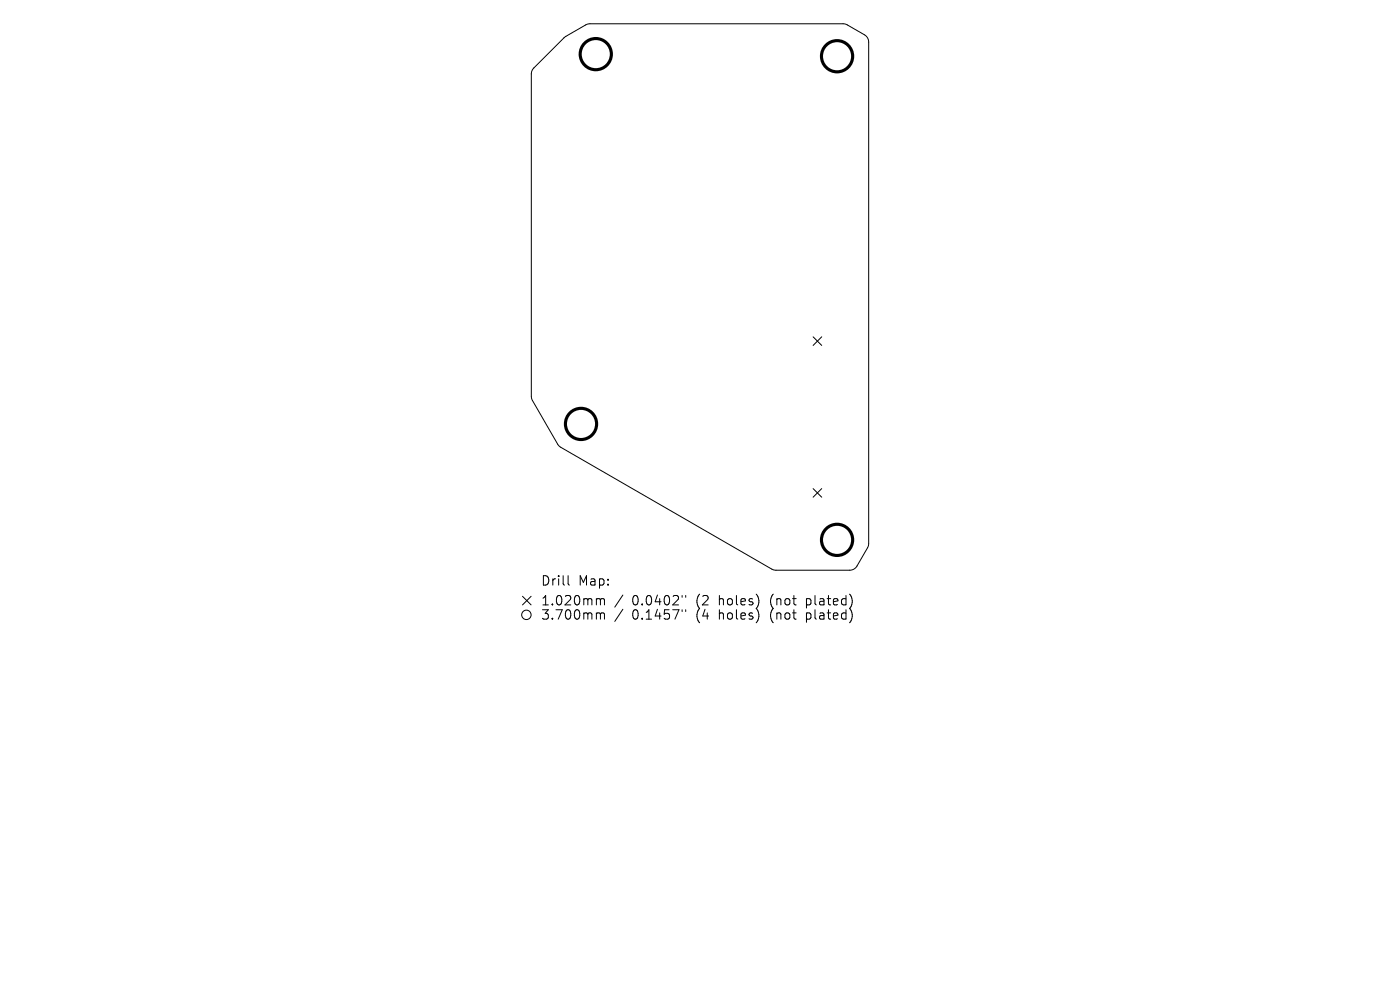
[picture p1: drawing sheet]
<svg xmlns="http://www.w3.org/2000/svg" width="297mm" height="210mm" viewBox="0 0 297 210" stroke-linecap="round" stroke-linejoin="round" font-family="sans-serif">
<defs><g id="words">
<g font-size="2.8">
<text x="114.7" y="124.5">Drill</text>
<text x="122.7" y="124.5">Map:</text>
<text x="114.7" y="128.7">1.020mm</text>
<text x="114.7" y="131.7">3.700mm</text>
<text x="134.1" y="128.7">0.0402&quot;</text>
<text x="134.1" y="131.7">0.1457&quot;</text>
<text x="147.8" y="128.7">(2</text>
<text x="147.8" y="131.7">(4</text>
<text x="152.8" y="128.7">holes)</text>
<text x="152.8" y="131.7">holes)</text>
<text x="163.9" y="128.7">(not</text>
<text x="163.9" y="131.7">(not</text>
<text x="171.7" y="128.7">plated)</text>
<text x="171.7" y="131.7">plated)</text>
</g>
</g></defs>
<g fill="none" stroke="#000" stroke-width=".21">
<path d="M113.2 14.4l6.6-6.5 4.5-2.6 .7-.2h54l.8 .2 3.6 2.1 .6 .5 .3 1v106.4l-.3 .9-2.2 3.9-.5 .5-1 .4h-15.7l-.7-.2-44.9-25.9-.6-.5-5.4-9.4-.3-.8v-68.5l.1-.6zM172.5 71.5l1.8 1.8M174.3 71.5l-1.8 1.8M172.5 103.6l1.8 1.9M174.3 103.6l-1.8 1.9M110.8 126.5l1.9 1.8M112.7 126.5l-1.9 1.8M120.5 122.1v1.7l.3 .3M126.8 127h.3l.3 .3M126.8 130l.5 .1 .1 .2M127.4 127.3l.3-.3 .4 .1 .1 1.2M127.4 127.3v1"/>
<path d="M127.4 130.3v1M127.4 130.3l.3-.3 .4 .1 .1 1.2M132.1 126.2l-1.7 2.6M132.1 129.2l-1.7 2.6M144.7 126.3v.4M144.7 129.3v.4M145.5 126.3v.4M145.5 129.3v.4"/>
<circle cx="111.7" cy="130.4" r="1"/>
</g>
<g fill="none" stroke="#000" stroke-width=".66">
<circle cx="126.4" cy="11.5" r="3.3"/>
<circle cx="177.6" cy="11.9" r="3.3"/>
<circle cx="123.3" cy="89.9" r="3.3"/>
<circle cx="177.6" cy="114.5" r="3.3"/>
</g>
<use href="#words"/>
</svg>
